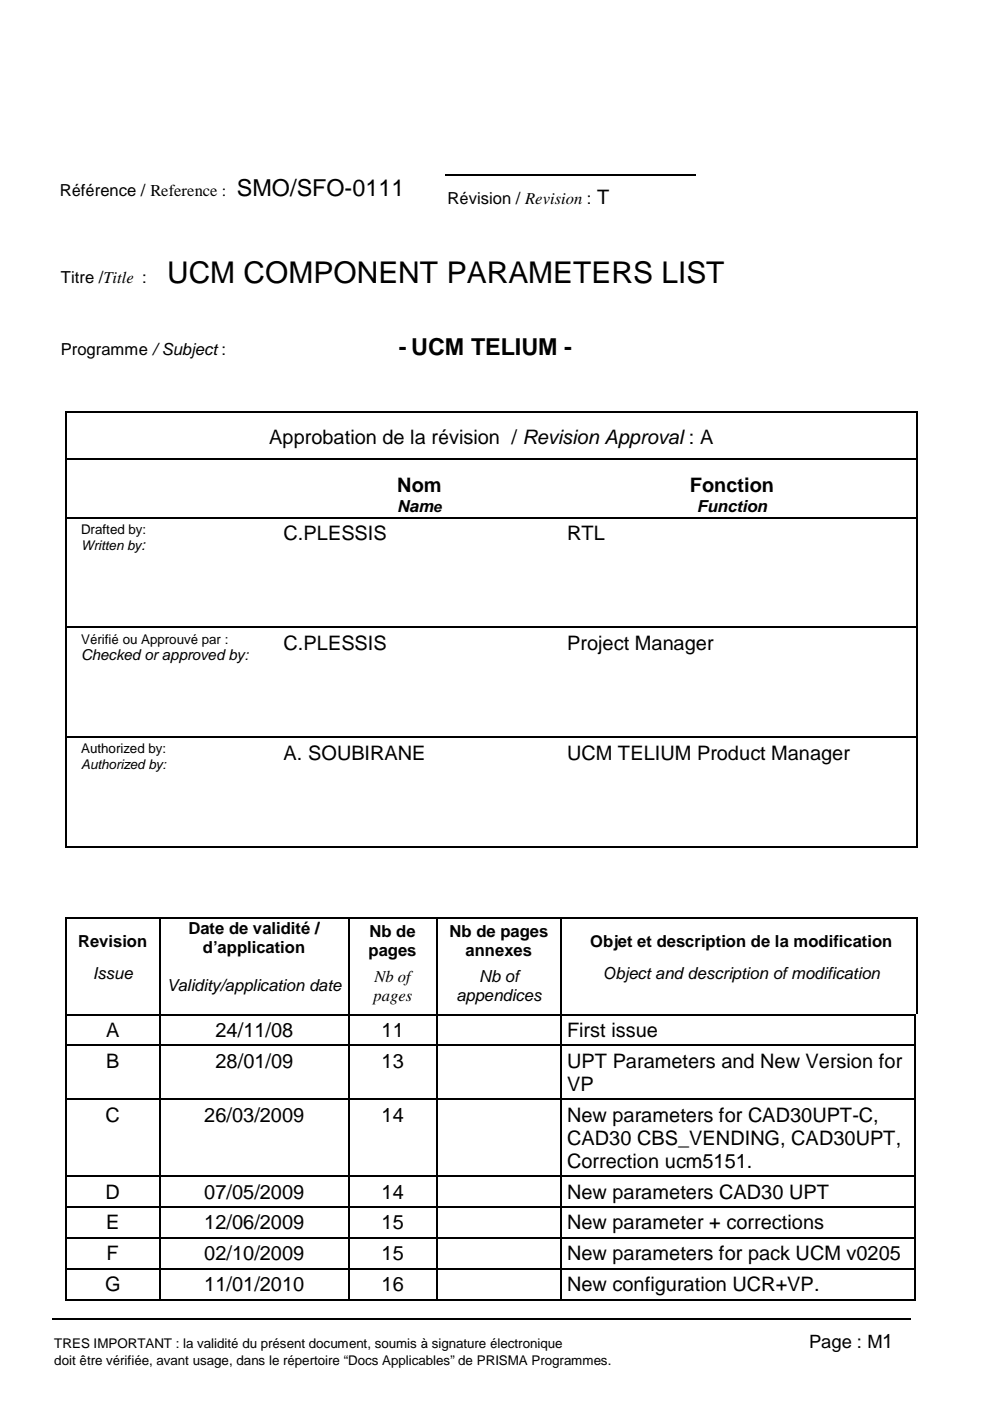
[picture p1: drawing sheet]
<svg xmlns="http://www.w3.org/2000/svg" width="210mm" height="297mm" viewBox="0 0 210 297" stroke-linecap="round" stroke-linejoin="round" font-family="sans-serif">
<defs><g id="words">
<text font-size="6.3" x="35.4" y="60">UCM COMPONENT PARAMETERS LIST</text>
<g font-size="5">
<text x="50.2" y="41.5">SMO/SFO-0111</text>
<text x="84.6" y="75.2">- UCM TELIUM -</text>
</g>
<g font-size="4.2">
<text x="126.6" y="43.2">T</text>
<text x="57.1" y="94.2">Approbation de la révision / Revision Approval : A</text>
<text x="84.2" y="104.2">Nom</text>
<text x="146.3" y="104.2">Fonction</text>
<text x="60.1" y="114.5">C.PLESSIS</text>
<text x="120.2" y="114.5">RTL</text>
<text x="60.1" y="137.8">C.PLESSIS</text>
<text x="120.2" y="137.8">Project Manager</text>
<text x="60.1" y="161">A. SOUBIRANE</text>
<text x="120.2" y="161">UCM TELIUM Product Manager</text>
<text x="22.5" y="219.9">A</text>
<text x="45.7" y="219.9">24/11/08</text>
<text x="80.9" y="219.9">11</text>
<text x="120.2" y="219.9">First issue</text>
<text x="22.5" y="226.4">B</text>
<text x="45.7" y="226.4">28/01/09</text>
<text x="80.9" y="226.4">13</text>
<text x="120.2" y="226.4">UPT Parameters and New Version for</text>
<text x="120.2" y="231.3">VP</text>
<text x="22.4" y="237.8">C</text>
<text x="43.3" y="237.8">26/03/2009</text>
<text x="80.9" y="237.8">14</text>
<text x="120.2" y="237.8">New parameters for CAD30UPT-C,</text>
<text x="120.2" y="242.7">CAD30 CBS_VENDING, CAD30UPT,</text>
<text x="120.2" y="247.6">Correction ucm5151.</text>
<text x="22.4" y="254.1">D</text>
<text x="43.3" y="254.1">07/05/2009</text>
<text x="80.9" y="254.1">14</text>
<text x="120.2" y="254.1">New parameters CAD30 UPT</text>
<text x="22.5" y="260.6">E</text>
<text x="43.3" y="260.6">12/06/2009</text>
<text x="80.9" y="260.6">15</text>
<text x="120.2" y="260.6">New parameter + corrections</text>
<text x="22.6" y="267.2">F</text>
<text x="43.3" y="267.2">02/10/2009</text>
<text x="80.9" y="267.2">15</text>
<text x="120.2" y="267.2">New parameters for pack UCM v0205</text>
<text x="22.3" y="273.7">G</text>
<text x="43.3" y="273.7">11/01/2010</text>
<text x="80.9" y="273.7">16</text>
<text x="120.2" y="273.7">New configuration UCR+VP.</text>
</g>
<text font-size="3.9" x="171.5" y="285.8">Page : M1</text>
<g font-size="3.5">
<text x="12.7" y="41.5">Référence / Reference :</text>
<text x="94.9" y="43.2">Révision / Revision :</text>
<text x="12.9" y="60">Titre /Title :</text>
<text x="12.9" y="75.2">Programme / Subject :</text>
<text x="84.2" y="108.5">Name</text>
<text x="147.7" y="108.5">Function</text>
<text x="40" y="198">Date de validité /</text>
<text x="16.6" y="200.8">Revision</text>
<text x="43" y="202">d’application</text>
<text x="78.1" y="202.7">pages</text>
<text x="78.4" y="198.7">Nb de</text>
<text x="95.3" y="198.7">Nb de pages</text>
<text x="98.7" y="202.7">annexes</text>
<text x="125.1" y="200.8">Objet et description de la modification</text>
<text x="19.7" y="207.6">Issue</text>
<text x="79.4" y="208.2">Nb of</text>
<text x="101.6" y="208.2">Nb of</text>
<text x="127.8" y="207.6">Object and description of modification</text>
<text x="35.3" y="210.1">Validity/application date</text>
<text x="79.2" y="212.2">pages</text>
<text x="96.8" y="212.2">appendices</text>
</g>
<text font-size="3.2" x="17.2" y="140">Checked or approved by:</text>
<g font-size="2.8">
<text x="17.2" y="113.2">Drafted by:</text>
<text x="17.2" y="116.7">Written by:</text>
<text x="17.2" y="136.4">Vérifié ou Approuvé par :</text>
<text x="17.2" y="159.7">Authorized by:</text>
<text x="17.2" y="162.9">Authorized by:</text>
<text x="11.5" y="285.8">TRES IMPORTANT : la validité du présent document, soumis à signature électronique</text>
<text x="11.5" y="289.4">doit être vérifiée, avant usage, dans le répertoire “Docs Applicables” de PRISMA Programmes.</text>
</g>
</g></defs>
<g fill="none" stroke="#000" stroke-width=".25">
<path d="M94.4 37h53.2M14 87.5v9.7M14 97.5v12.1M14.1 87.4h178.3M14.1 97.4h44.7M59.1 97.4h59.9M119.3 97.4h72.2M191.7 97.4h2.6M194.4 87.5v9.7M194.4 97.5v12.1M14 109.9v23M14.1 109.7h44.7"/>
<path d="M59.1 109.7h59.9M119.3 109.7h72.2M191.7 109.7h2.6M194.4 109.9v23M14 133.1v23.1M14.1 133h44.7M59.1 133h59.9M119.3 133h72.2M191.7 133h2.6M194.4 133.1v23.1M14 156.4v23.1M14.1 156.3h44.7"/>
<path d="M59.1 156.3h59.9M119.3 156.3h72.2M191.7 156.3h2.6M194.4 156.4v23.1M14.4 179.6h19.5M34.1 179.6h24.7M59.1 179.6h9.4M68.7 179.6h24M92.9 179.6h26.1M119.3 179.6h72.2M191.7 179.6h2.6M14 194.7v20.3"/>
<path d="M14.4 194.6h19.3M33.9 194.7v20.3M34.2 194.6h34.3M68.7 194.6h5.1M73.9 194.7v20.3M74 194.6h18.5M92.7 194.7v20.3M93 194.6h25.9M119 194.7v20.3M119.4 194.6h74.9M194.4 194.7v20.3M14 215.3v6.2"/>
<path d="M14.1 215.1h19.6M33.9 215.3v6.2M34 215.1h39.8M73.9 215.3v6.2M74 215.1h18.5M92.7 215.3v6.2M92.8 215.1h26.1M119 215.3v6.2M119.1 215.1h74.8M194.1 215.3v6.2M14 221.8v11.2M14 233.2v16"/>
<path d="M14.1 221.7h19.6M14.1 233.1h19.6M33.9 221.8v11.2M33.9 233.2v16M34 221.7h39.8M34 233.1h39.8M73.9 221.8v11.2M73.9 233.2v16M74 221.7h18.5M74 233.1h18.5M92.7 221.8v11.2M92.7 233.2v16"/>
<path d="M92.8 221.7h26.1M92.8 233.1h26.1M119 221.8v11.2M119 233.2v16M119.1 221.7h74.8M119.1 233.1h74.8M194.1 221.8v11.2M194.1 233.2v16M14 249.5v6.3M14 256v6.3M14.1 249.3h19.6M14.1 255.9h19.6"/>
<path d="M33.9 249.5v6.3M33.9 256v6.3M34 249.3h39.8M34 255.9h39.8M73.9 249.5v6.3M73.9 256v6.3M74 249.3h18.5M74 255.9h18.5M92.7 249.5v6.3M92.7 256v6.3M92.8 249.3h26.1M92.8 255.9h26.1"/>
<path d="M119 249.5v6.3M119 256v6.3M119.1 249.3h74.8M119.1 255.9h74.8M194.1 249.5v6.3M194.1 256v6.3M11 279.7h182M14 262.6v6.3M14 269.1v6.3M14.1 262.5h19.6M14.1 269h19.6M14.1 275.5h19.6"/>
<path d="M33.9 262.6v6.3M33.9 269.1v6.3M34 262.5h39.8M34 269h39.8M34 275.5h39.8M73.9 262.6v6.3M73.9 269.1v6.3M74 262.5h18.5M74 269h18.5M74 275.5h18.5M92.7 262.6v6.3M92.7 269.1v6.3"/>
<path d="M92.8 262.5h26.1M92.8 269h26.1M92.8 275.5h26.1M119 262.6v6.3M119 269.1v6.3M119.1 262.5h74.8M119.1 269h74.8M119.1 275.5h74.8M194.1 262.6v6.3M194.1 269.1v6.3"/>
</g>
<g fill="#000">
<path d="M13.8 87.2h.3v.3h-.3zM13.8 97.2h.3v.3h-.3zM58.8 97.2h.3v.3h-.3zM119 97.2h.3v.3h-.3zM191.5 97.2h.2v.3h-.2zM192.4 87.2h.2v.3h-.2zM192.6 87.2h.3v.3h-.3zM192.9 87.2h1.4v.3h-1.4zM194.3 87.2h.2v.3h-.2zM194.3 97.2h.2v.3h-.2zM13.8 109.6h.3v.3h-.3zM58.8 109.6h.3v.3h-.3z"/>
<path d="M119 109.6h.3v.3h-.3zM191.5 109.6h.2v.3h-.2zM194.3 109.6h.2v.3h-.2zM13.8 132.9h.3v.2h-.3zM58.8 132.9h.3v.2h-.3zM119 132.9h.3v.2h-.3zM191.5 132.9h.2v.2h-.2zM194.3 132.9h.2v.2h-.2zM13.8 156.2h.3v.2h-.3zM58.8 156.2h.3v.2h-.3zM119 156.2h.3v.2h-.3zM191.5 156.2h.2v.2h-.2z"/>
<path d="M194.3 156.2h.2v.2h-.2zM13.8 179.5h.3v.2h-.3zM14.1 179.5h.3v.2h-.3zM33.9 179.5h.2v.2h-.2zM58.8 179.5h.3v.2h-.3zM68.5 179.5h.2v.2h-.2zM92.7 179.5h.2v.2h-.2zM119 179.5h.3v.2h-.3zM191.5 179.5h.2v.2h-.2zM194.3 179.5h.2v.2h-.2zM13.8 194.4h.3v.3h-.3zM14.1 194.4h.3v.3h-.3z"/>
<path d="M33.7 194.4h.3v.3h-.3zM34 194.4h.2v.3h-.2zM68.5 194.4h.2v.3h-.2zM73.8 194.4h.2v.3h-.2zM92.5 194.4h.3v.3h-.3zM92.8 194.4h.2v.3h-.2zM118.9 194.4h.2v.3h-.2zM119.1 194.4h.3v.3h-.3zM194.3 194.4h.2v.3h-.2zM13.8 215h.3v.3h-.3zM33.7 215h.3v.3h-.3zM73.8 215h.2v.3h-.2z"/>
<path d="M92.5 215h.3v.3h-.3zM118.9 215h.2v.3h-.2zM193.9 215h.3v.3h-.3zM13.8 221.5h.3v.3h-.3zM13.8 233h.3v.2h-.3zM33.7 221.5h.3v.3h-.3zM33.7 233h.3v.2h-.3zM73.8 221.5h.2v.3h-.2zM73.8 233h.2v.2h-.2zM92.5 221.5h.3v.3h-.3zM92.5 233h.3v.2h-.3zM118.9 221.5h.2v.3h-.2z"/>
<path d="M118.9 233h.2v.2h-.2zM193.9 221.5h.3v.3h-.3zM193.9 233h.3v.2h-.3zM13.8 249.2h.3v.3h-.3zM13.8 255.8h.3v.2h-.3zM33.7 249.2h.3v.3h-.3zM33.7 255.8h.3v.2h-.3zM73.8 249.2h.2v.3h-.2zM73.8 255.8h.2v.2h-.2zM92.5 249.2h.3v.3h-.3zM92.5 255.8h.3v.2h-.3zM118.9 249.2h.2v.3h-.2z"/>
<path d="M118.9 255.8h.2v.2h-.2zM193.9 249.2h.3v.3h-.3zM193.9 255.8h.3v.2h-.3zM13.8 262.3h.3v.3h-.3zM13.8 268.9h.3v.2h-.3zM13.8 275.4h.3v.3h-.3zM33.7 262.3h.3v.3h-.3zM33.7 268.9h.3v.2h-.3zM33.7 275.4h.3v.3h-.3zM73.8 262.3h.2v.3h-.2zM73.8 268.9h.2v.2h-.2zM73.8 275.4h.2v.3h-.2z"/>
<path d="M92.5 262.3h.3v.3h-.3zM92.5 268.9h.3v.2h-.3zM92.5 275.4h.3v.3h-.3zM118.9 262.3h.2v.3h-.2zM118.9 268.9h.2v.2h-.2zM118.9 275.4h.2v.3h-.2zM193.9 262.3h.3v.3h-.3zM193.9 268.9h.3v.2h-.3zM193.9 275.4h.3v.3h-.3z"/>
</g>
<use href="#words"/>
</svg>
